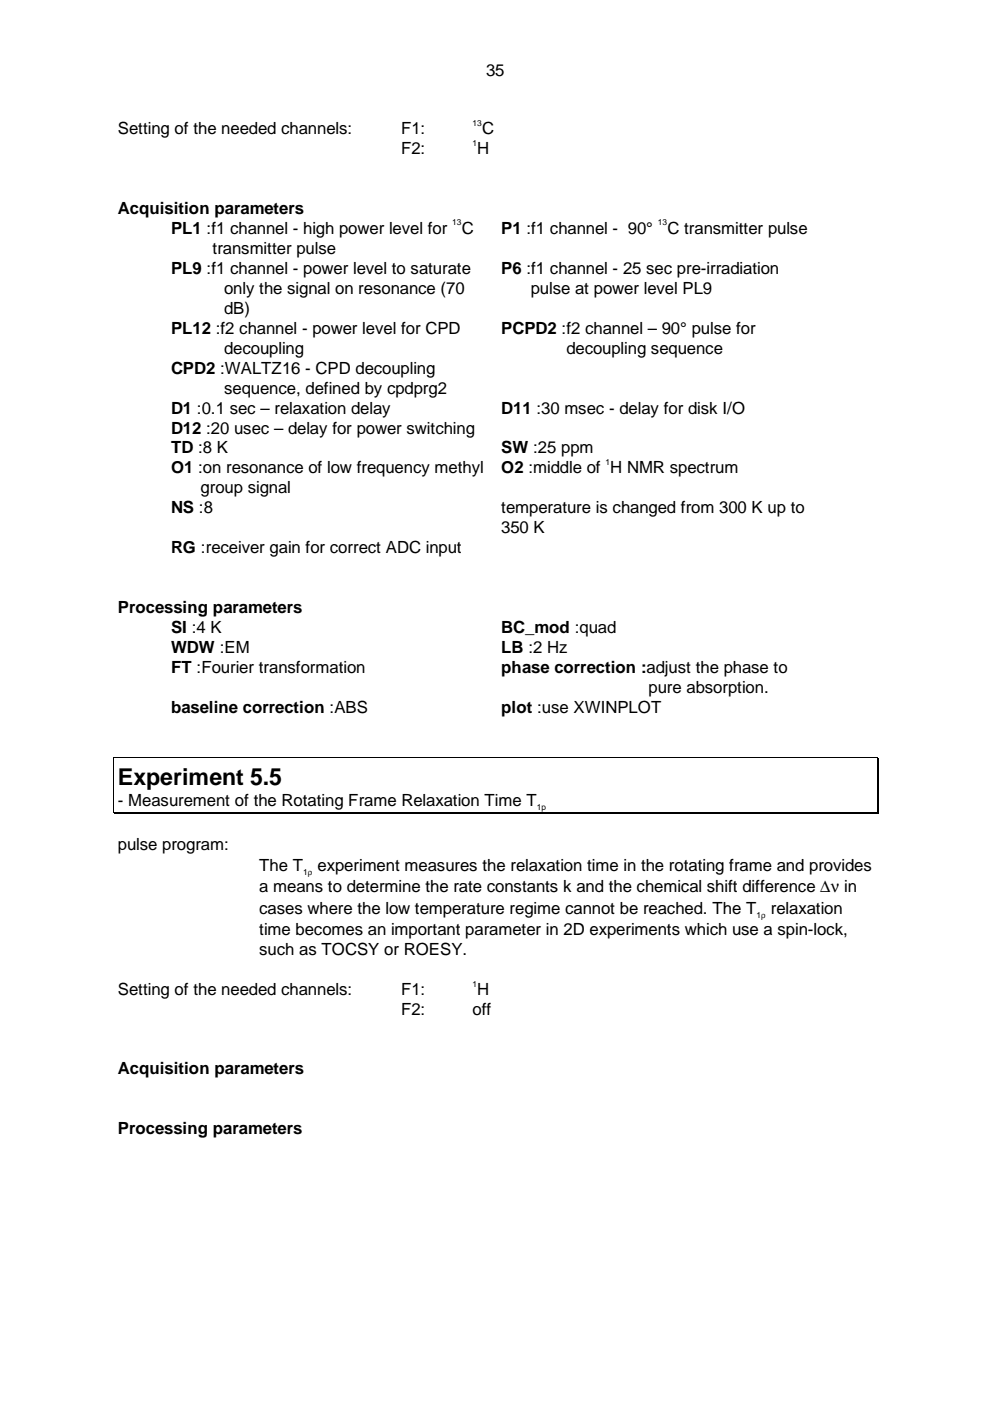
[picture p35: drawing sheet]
<svg xmlns="http://www.w3.org/2000/svg" width="210mm" height="297mm" viewBox="0 0 210 297" stroke-linecap="round" stroke-linejoin="round" font-family="sans-serif">
<defs><g id="words">
<text font-size="4.9" x="25" y="166.4">Experiment 5.5</text>
<g font-size="3.6">
<text x="103.1" y="16.1">35</text>
<text x="25" y="28.5">Setting of the needed channels:</text>
<text x="85" y="28.5">F1:</text>
<text x="102.2" y="28.5">C</text>
<text x="85" y="32.7">F2:</text>
<text x="101.2" y="32.7">H</text>
<text x="25" y="45.3">Acquisition parameters</text>
<text x="36.3" y="49.6">PL1 :f1 channel - high power level for</text>
<text x="45.1" y="53.8">transmitter pulse</text>
<text x="97.9" y="49.6">C</text>
<text x="106.3" y="49.6">P1 :f1 channel - 90°</text>
<text x="141.5" y="49.6">C transmitter pulse</text>
<text x="36.3" y="58">PL9 :f1 channel - power level to saturate</text>
<text x="106.3" y="58">P6 :f1 channel - 25 sec pre-irradiation</text>
<text x="47.5" y="62.3">only the signal on resonance (70</text>
<text x="112.5" y="62.3">pulse at power level PL9</text>
<text x="36.3" y="70.7">PL12 :f2 channel - power level for CPD</text>
<text x="47.5" y="66.5">dB)</text>
<text x="106.3" y="70.7">PCPD2 :f2 channel – 90° pulse for</text>
<text x="47.5" y="75">decoupling</text>
<text x="120.1" y="75">decoupling sequence</text>
<text x="36.3" y="79.2">CPD2 :WALTZ16 - CPD decoupling</text>
<text x="47.5" y="83.4">sequence, defined by cpdprg2</text>
<text x="36.3" y="87.7">D1 :0.1 sec – relaxation delay</text>
<text x="106.3" y="87.7">D11 :30 msec - delay for disk I/O</text>
<text x="36.3" y="91.9">D12 :20 usec – delay for power switching</text>
<text x="36.3" y="96.1">TD :8 K</text>
<text x="36.3" y="100.4">O1 :on resonance of low frequency methyl</text>
<text x="106.3" y="96.1">SW :25 ppm</text>
<text x="106.3" y="100.4">O2 :middle of H NMR spectrum</text>
<text x="42.5" y="104.6">group signal</text>
<text x="36.3" y="108.8">NS :8</text>
<text x="106.3" y="108.8">temperature is changed from 300 K up to</text>
<text x="106.3" y="113.1">350 K</text>
<text x="36.3" y="117.3">RG :receiver gain for correct ADC input</text>
<text x="25" y="129.9">Processing parameters</text>
<text x="36.3" y="134.2">SI :4 K</text>
<text x="106.3" y="134.2">BC_mod :quad</text>
<text x="36.3" y="138.4">WDW :EM</text>
<text x="36.3" y="142.6">FT :Fourier transformation</text>
<text x="106.3" y="138.4">LB :2 Hz</text>
<text x="106.3" y="142.6">phase correction :adjust the phase to</text>
<text x="137.5" y="146.9">pure absorption.</text>
<text x="36.3" y="151.1">baseline correction :ABS</text>
<text x="106.3" y="151.1">plot :use XWINPLOT</text>
<text x="25" y="171">- Measurement of the Rotating Frame Relaxation Time T</text>
<text x="25" y="180.3">pulse program:</text>
<text x="55" y="184.6">The T</text>
<text x="67.3" y="184.6">experiment measures the relaxation time in the rotating frame and provides</text>
<text x="55" y="189.2">a means to determine the rate constants k and the chemical shift difference ∆ν in</text>
<text x="55" y="193.8">cases where the low temperature regime cannot be reached. The T</text>
<text x="163.4" y="193.8">relaxation</text>
<text x="55" y="198.3">time becomes an important parameter in 2D experiments which use a spin-lock,</text>
<text x="55" y="202.5">such as TOCSY or ROESY.</text>
<text x="25" y="211">Setting of the needed channels:</text>
<text x="85" y="211">F1:</text>
<text x="85" y="215.2">F2:</text>
<text x="100.2" y="215.2">off</text>
<text x="101.2" y="211">H</text>
<text x="25" y="227.8">Acquisition parameters</text>
<text x="25" y="240.4">Processing parameters</text>
</g>
<g font-size="1.8">
<text x="100.2" y="26.7">13</text>
<text x="100.2" y="31">1</text>
<text x="95.9" y="47.8">13</text>
<text x="139.5" y="47.8">13</text>
<text x="128.4" y="98.6">1</text>
<text x="113.8" y="171.8">1p</text>
<text x="64.3" y="185.5">1ρ</text>
<text x="160.4" y="194.6">1ρ</text>
<text x="100.2" y="209.2">1</text>
</g>
</g></defs>
<path d="M23.9 160.6h.2v.1h-.2zM23.9 172.1h.2v.2h-.2zM185.9 160.6h.1v.1h-.1zM185.9 172.3h.4v.2h-.4zM185.9 172.1h.1v.2h-.1zM186.1 172.1h.2v.4h-.2z" fill="#000"/>
<path d="M24 160.8v6.6M24 167.5v4.5M24.2 160.7h161.6M24.2 172.2h161.6M24.2 172.4h161.6M185.9 160.8v6.6M185.9 167.5v4.5M186.2 160.8v6.6M186.2 167.5v4.5" fill="none" stroke="#000" stroke-width=".21"/>
<use href="#words"/>
</svg>
